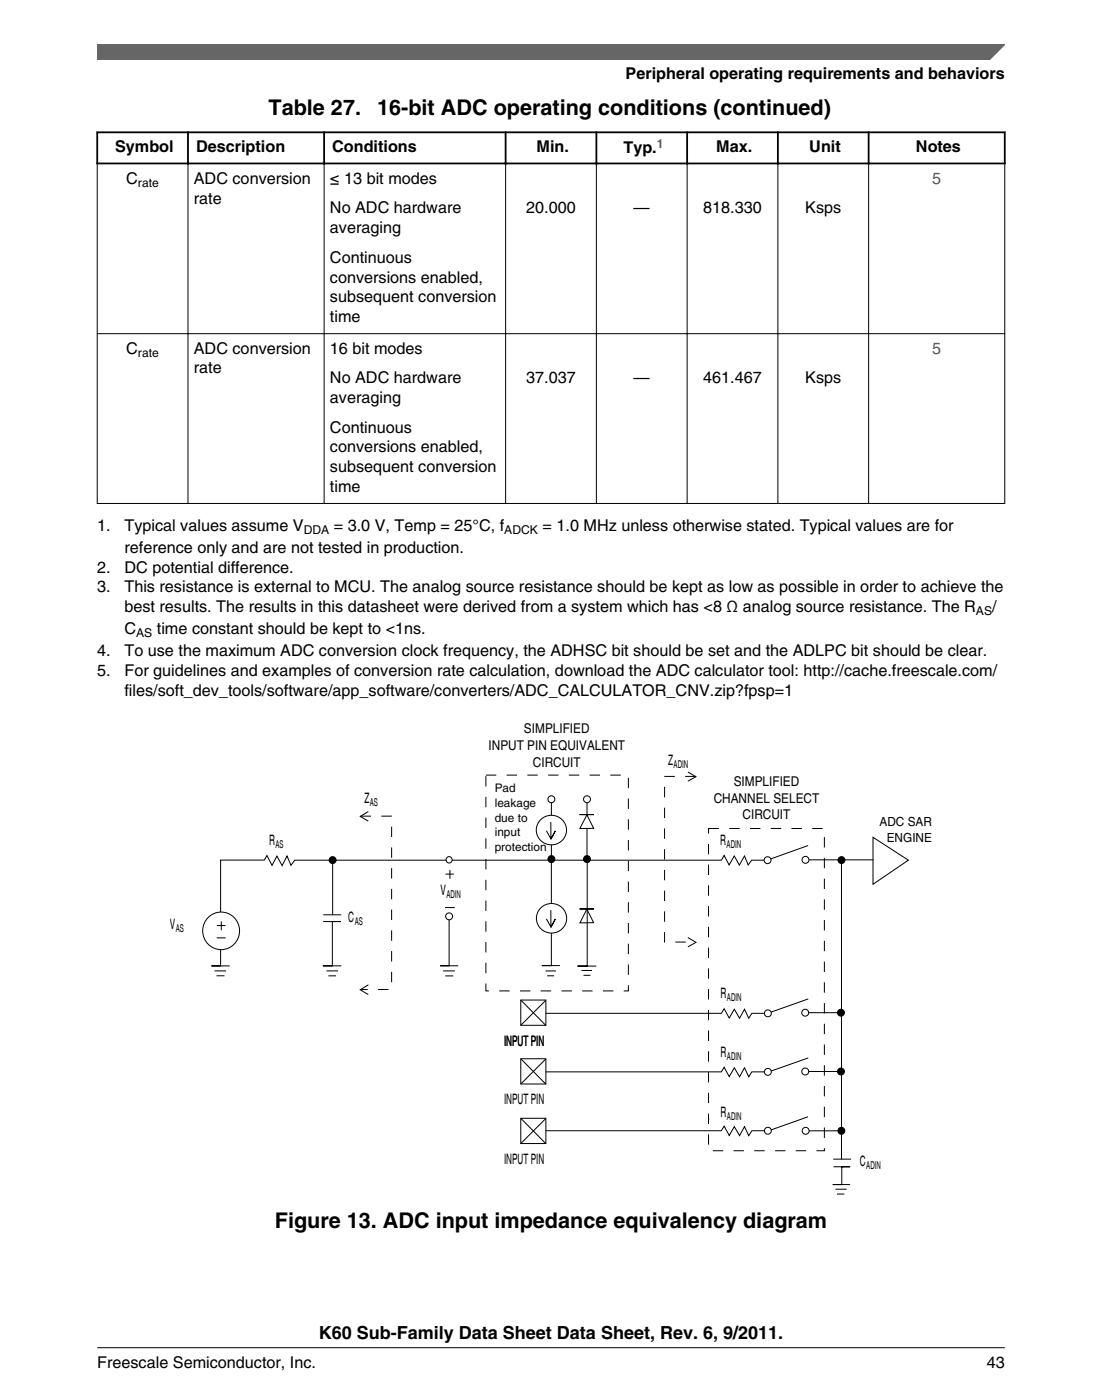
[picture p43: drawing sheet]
<svg xmlns="http://www.w3.org/2000/svg" width="216mm" height="274mm" viewBox="0 0 216 274" stroke-linecap="round" stroke-linejoin="round" font-family="sans-serif">
<defs><g id="words">
<g font-size="4.2">
<text x="52.6" y="22.6">Table 27.</text>
<text x="73.9" y="22.6">16-bit ADC operating conditions (continued)</text>
<text x="53.8" y="240.7">Figure 13. ADC input impedance equivalency diagram</text>
</g>
<text font-size="3.5" x="62.5" y="262.3">K60 Sub-Family Data Sheet Data Sheet, Rev. 6, 9/2011.</text>
<g font-size="3.2">
<text x="122.6" y="15.5">Peripheral operating requirements and behaviors</text>
<text x="22.6" y="29.8">Symbol</text>
<text x="38.4" y="29.8">Description</text>
<text x="65.1" y="29.8">Conditions</text>
<text x="105.1" y="29.8">Min.</text>
<text x="140.3" y="29.8">Max.</text>
<text x="158.6" y="29.8">Unit</text>
<text x="179.5" y="29.8">Notes</text>
<text x="122.2" y="30">Typ.</text>
<text x="24.7" y="36">C</text>
<text x="38" y="36">ADC conversion</text>
<text x="38" y="39.9">rate</text>
<text x="64.6" y="36">≤ 13 bit modes</text>
<text x="64.6" y="41.8">No ADC hardware</text>
<text x="103.1" y="41.8">20.000</text>
<text x="124.1" y="41.8">—</text>
<text x="137.8" y="41.8">818.330</text>
<text x="157.8" y="41.8">Ksps</text>
<text x="64.6" y="45.7">averaging</text>
<text x="64.6" y="51.5">Continuous</text>
<text x="64.6" y="55.4">conversions enabled,</text>
<text x="64.6" y="59.2">subsequent conversion</text>
<text x="64.6" y="63.1">time</text>
<text x="24.7" y="69.3">C</text>
<text x="38" y="69.3">ADC conversion</text>
<text x="64.6" y="69.3">16 bit modes</text>
<text x="38" y="73.2">rate</text>
<text x="64.6" y="75.1">No ADC hardware</text>
<text x="103.1" y="75.1">37.037</text>
<text x="124.1" y="75.1">—</text>
<text x="137.8" y="75.1">461.467</text>
<text x="157.8" y="75.1">Ksps</text>
<text x="64.6" y="79">averaging</text>
<text x="64.6" y="84.7">Continuous</text>
<text x="64.6" y="88.6">conversions enabled,</text>
<text x="64.6" y="92.5">subsequent conversion</text>
<text x="64.6" y="96.4">time</text>
<text x="19" y="104">1.</text>
<text x="24.4" y="104">Typical values assume V</text>
<text x="65.4" y="104">= 3.0 V, Temp = 25°C, f</text>
<text x="106.3" y="104">= 1.0 MHz unless otherwise stated. Typical values are for</text>
<text x="19" y="112.2">2.</text>
<text x="24.4" y="108.3">reference only and are not tested in production.</text>
<text x="24.4" y="112.2">DC potential difference.</text>
<text x="19" y="116.1">3.</text>
<text x="24.4" y="116.1">This resistance is external to MCU. The analog source resistance should be kept as low as possible in order to achieve the</text>
<text x="24.4" y="119.9">best results. The results in this datasheet were derived from a system which has &lt;8 Ω analog source resistance. The R</text>
<text x="194.4" y="119.9">/</text>
<text x="24.4" y="124.3">C</text>
<text x="30.7" y="124.3">time constant should be kept to &lt;1ns.</text>
<text x="19" y="128.6">4.</text>
<text x="24.4" y="128.6">To use the maximum ADC conversion clock frequency, the ADHSC bit should be set and the ADLPC bit should be clear.</text>
<text x="19" y="132.5">5.</text>
<text x="24.4" y="132.5">For guidelines and examples of conversion rate calculation, download the ADC calculator tool: http://cache.freescale.com/</text>
<text x="24.4" y="136.4">files/soft_dev_tools/software/app_software/converters/ADC_CALCULATOR_CNV.zip?fpsp=1</text>
<text x="19" y="268">Freescale Semiconductor, Inc.</text>
<text x="193.3" y="268">43</text>
</g>
<g font-size="3.2" fill="#00f">
<text x="182.6" y="36">5</text>
<text x="182.6" y="69.3">5</text>
</g>
<g font-size="2.8">
<text x="130.9" y="149.9">Z</text>
<text x="71.4" y="157.3">Z</text>
<text x="52.7" y="165.6">R</text>
<text x="141.1" y="165.6">R</text>
<text x="86.3" y="175.4">V</text>
<text x="33.3" y="181.9">V</text>
<text x="68.2" y="180.6">C</text>
<text x="141.2" y="195.6">R</text>
<text x="98.7" y="204.9">INPUTPIN</text>
<text x="141.2" y="207.1">R</text>
<text x="98.7" y="216.4">INPUTPIN</text>
<text x="141.2" y="218.8">R</text>
<text x="98.7" y="228.1">INPUTPIN</text>
<text x="168.5" y="228.4">C</text>
</g>
<g font-size="2.6">
<text x="102.7" y="143.7">SIMPLIFIED</text>
<text x="95.7" y="147">INPUT PIN EQUIVALENT</text>
<text x="104.4" y="150.3">CIRCUIT</text>
<text x="143.7" y="154">SIMPLIFIED</text>
<text x="139.8" y="157.3">CHANNEL SELECT</text>
<text x="145.5" y="160.6">CIRCUIT</text>
</g>
<g font-size="2.5">
<text x="172.3" y="161.9">ADC SAR</text>
<text x="173.7" y="165">ENGINE</text>
</g>
<text font-size="2.4" fill="#00f" x="128.7" y="29">1</text>
<g font-size="2.4">
<text x="27" y="36.7">rate</text>
<text x="27" y="69.9">rate</text>
<text x="59.5" y="104.6">DDA</text>
<text x="98.8" y="104.6">ADCK</text>
<text x="26.7" y="124.9">AS</text>
<text x="191.2" y="120.6">AS</text>
</g>
<g font-size="2.3">
<text x="96.9" y="155.2">Pad</text>
<text x="96.9" y="158.1">leakage</text>
<text x="96.9" y="161">due to</text>
<text x="96.9" y="163.9">input</text>
<text x="96.9" y="166.8">protection</text>
</g>
<g font-size="2.1">
<text x="132" y="150.5">ADIN</text>
<text x="72.5" y="157.9">AS</text>
<text x="54" y="166.2">AS</text>
<text x="142.4" y="166.2">ADIN</text>
<text x="87.5" y="176.1">ADIN</text>
<text x="34.4" y="182.6">AS</text>
<text x="69.5" y="181.2">AS</text>
<text x="142.4" y="196.2">ADIN</text>
<text x="142.4" y="207.7">ADIN</text>
<text x="142.4" y="219.4">ADIN</text>
<text x="169.7" y="229">ADIN</text>
</g>
</g></defs>
<path d="M18.9 25.9h178.1M18.9 32h178.1M19 25.8v6.4M36.8 25.8v6.4M63.5 25.8v6.4M99.1 25.8v6.4M116.8 25.8v6.4M134.6 25.8v6.4M152.4 25.8v6.4M170.2 25.8v6.4M196.8 25.8v6.4" fill="none" stroke="#000" stroke-width=".35"/>
<g fill="none" stroke="#000" stroke-width=".2">
<path d="M19 32.2v66.5M36.8 31.8v66.9M63.5 31.8v66.9M99.1 31.8v66.9M116.8 31.8v66.9M134.6 31.8v66.9M152.4 31.8v66.9M170.2 31.8v66.9M196.8 32.2v66.5M19 65.4h177.9M19 98.7h177.9M150.4 168.5h-3.1l-.7 1-.7-1.8-1 1.8-1-1.8-1.1 1.8-.9-1.9-.6 .9h-83.6l-.7 1.1-.8-1.9-.9 1.9-1-1.8-1 1.8-1-2-.5 .9h-8.6v10.2"/>
<path d="M42 190.2h2.3M42.4 191.2h1.6M43.2 186.1v3.2h-1.8h3.6"/>
<circle cx="43.3" cy="182.4" r="3.6"/>
</g>
<circle cx="150.4" cy="168.5" r=".68" fill="#fff" stroke="#000" stroke-width=".2"/>
<path d="M157.8 168.5h13.3M158.3 165.7l-7.3 2.6" fill="none" stroke="#000" stroke-width=".2"/>
<circle cx="157.8" cy="168.5" r=".68" fill="#fff" stroke="#000" stroke-width=".2"/>
<path d="M72.2 159l-1.6 1 1.5 .9M134.8 151.3l1.5 .9-1.5 .9M63.3 179.2h3.5M65.2 168.5v10.7M88 179.6v9.6h-1.7h3.5M171 164.1l7 4.4-7 4.8zM63.3 180.6h3.5h-1.7v8.7h-1.8h3.6M64 190.2h2.2M64.3 191.2h1.5M72.2 193l-1.6 .9 1.6 1M134.8 183.7l1.6 .9-1.6 .9" fill="none" stroke="#000" stroke-width=".2"/>
<path d="M70.7 159.9h6v34h-6M95.2 151.9h27.9v42.3h-27.9zM136.3 152.1h-6.1v32.5h6" fill="none" stroke="#000" stroke-width=".2" stroke-dasharray="2 2" stroke-linecap="butt"/>
<circle cx="65.2" cy="168.5" r=".68" fill="#000" stroke="#000" stroke-width=".2"/>
<circle cx="88" cy="179.6" r=".68" fill="#fff" stroke="#000" stroke-width=".2"/>
<path d="M86.8 190.2h2.3M87.2 191.2h1.6" fill="none" stroke="#000" stroke-width=".2"/>
<circle cx="88" cy="168.5" r=".61" fill="#fff"/>
<g fill="none" stroke="#000" stroke-width=".2">
<path d="M164.9 168.5v58.6M157.8 198.4h7M163.2 227.1h3.5M163.3 228.6h3.3h-1.7v3.5h-1.7h3.4M163.7 233h2.2M164 234h1.4"/>
<circle cx="88" cy="168.5" r=".61"/>
</g>
<circle cx="164.9" cy="168.5" r=".68" fill="#000" stroke="#000" stroke-width=".2"/>
<circle cx="157.8" cy="198.4" r=".68" fill="#fff" stroke="#000" stroke-width=".2"/>
<circle cx="164.8" cy="198.4" r=".68" fill="#000" stroke="#000" stroke-width=".2"/>
<path d="M157.8 210h7" fill="none" stroke="#000" stroke-width=".2"/>
<circle cx="157.8" cy="210" r=".68" fill="#fff" stroke="#000" stroke-width=".2"/>
<circle cx="164.8" cy="210" r=".68" fill="#000" stroke="#000" stroke-width=".2"/>
<path d="M157.9 221.6h7" fill="none" stroke="#000" stroke-width=".2"/>
<circle cx="157.8" cy="221.6" r=".68" fill="#fff" stroke="#000" stroke-width=".2"/>
<circle cx="164.8" cy="221.6" r=".68" fill="#000" stroke="#000" stroke-width=".2"/>
<path d="M138.8 162.3h22.7v63.2h-22.7z" fill="none" stroke="#000" stroke-width=".2" stroke-dasharray="2 2" stroke-linecap="butt"/>
<path d="M102 196h4.9v4.9h-4.9zM102 196l4.9 4.9M106.9 196l-4.9 4.9M106.9 198.6h34.4l.6-.9 1 1.8 1-1.7 1 1.7 1-1.7 .8 1.7 .6-.9h3.2M102 207.5h4.9v4.9h-4.9zM102 219.1h4.9v5h-4.9zM102 207.5l4.9 4.9M102 219.1l4.9 5M106.9 207.5l-4.9 4.9M106.9 219.2l-4.9 4.9" fill="none" stroke="#000" stroke-width=".2"/>
<circle cx="150.4" cy="198.6" r=".68" fill="#fff" stroke="#000" stroke-width=".2"/>
<path d="M106.9 210h34.4l.6-.9 1 1.9 1-1.8 1 1.8 1-1.8 .8 1.8 .6-1h3.2" fill="none" stroke="#000" stroke-width=".2"/>
<circle cx="150.4" cy="210" r=".68" fill="#fff" stroke="#000" stroke-width=".2"/>
<path d="M106.9 221.6h34.4l.6-.9 1 1.8 1-1.7 1 1.7 1-1.7 .8 1.7 .6-.9h3.2" fill="none" stroke="#000" stroke-width=".2"/>
<circle cx="150.4" cy="221.6" r=".68" fill="#fff" stroke="#000" stroke-width=".2"/>
<path d="M115 156.6v11.7M158.4 195.7l-7.4 2.6M158.3 218.8l-7.2 2.6M158.4 207.3l-7.3 2.6" fill="none" stroke="#000" stroke-width=".2"/>
<circle cx="115" cy="156.6" r=".68" fill="#fff" stroke="#000" stroke-width=".2"/>
<circle cx="115" cy="168.3" r=".68" fill="#000" stroke="#000" stroke-width=".2"/>
<path d="M108 156.6v11.7" fill="none" stroke="#000" stroke-width=".2"/>
<circle cx="108" cy="156.6" r=".68" fill="#fff" stroke="#000" stroke-width=".2"/>
<circle cx="108" cy="168.3" r=".68" fill="#000" stroke="#000" stroke-width=".2"/>
<path d="M113.5 159.6h1.5l1.3 2.7h-2.7l1.4-2.7h1.4z" fill-rule="evenodd" fill="#fff" stroke="#000" stroke-width=".2"/>
<circle cx="108.1" cy="162.6" r="2.93" fill="#fff"/>
<path d="M107.9 161.1v3.3l.9-1.6-.9 1.6-.9-1.6M111 162.6a2.96 2.96 0 0 0-4.2-2.6 2.96 2.96 0 0 0-.6 4.9 2.96 2.96 0 0 0 4.7-1.6l.1-.7" fill="none" stroke="#000" stroke-width=".2"/>
<path d="M113.5 178.1h1.5l1.3 2.7h-2.7l1.4-2.7h1.4z" fill-rule="evenodd" fill="#fff" stroke="#000" stroke-width=".2"/>
<path d="M87.2 177.8h1.9M87.3 171.3h1.6M88.1 170.5v1.7M108 168.4v20.8h-1.8h3.5M115 168.6v20.7h-1.9h3.7M42.4 183.8h1.8M42.5 181.4h1.7M43.4 180.5v1.8M106.9 190.2h2M107.2 191.2h1.4M113.9 190.2h2.1M114.3 191.1h1.4" fill="none" stroke="#000" stroke-width=".2"/>
<circle cx="108.1" cy="179.9" r="2.93" fill="#fff"/>
<path d="M107.9 178.3v3.4l.9-1.6-.9 1.6-.9-1.7M111 179.9a2.96 2.96 0 0 0-4.2-2.6 2.96 2.96 0 0 0-.6 4.9 2.96 2.96 0 0 0 4.7-1.6l.1-.7" fill="none" stroke="#000" stroke-width=".2"/>
<path d="M19.1 8.7h177.8l-5.7 3h-172.1z" fill="#666"/>
<path d="M19.1 11.7v-3h177.8l-3.1 3" fill="none" stroke="#666" stroke-width=".28"/>
<path d="M19 264.1h177.8" fill="none" stroke="#000" stroke-width=".2"/>
<use href="#words"/>
</svg>
